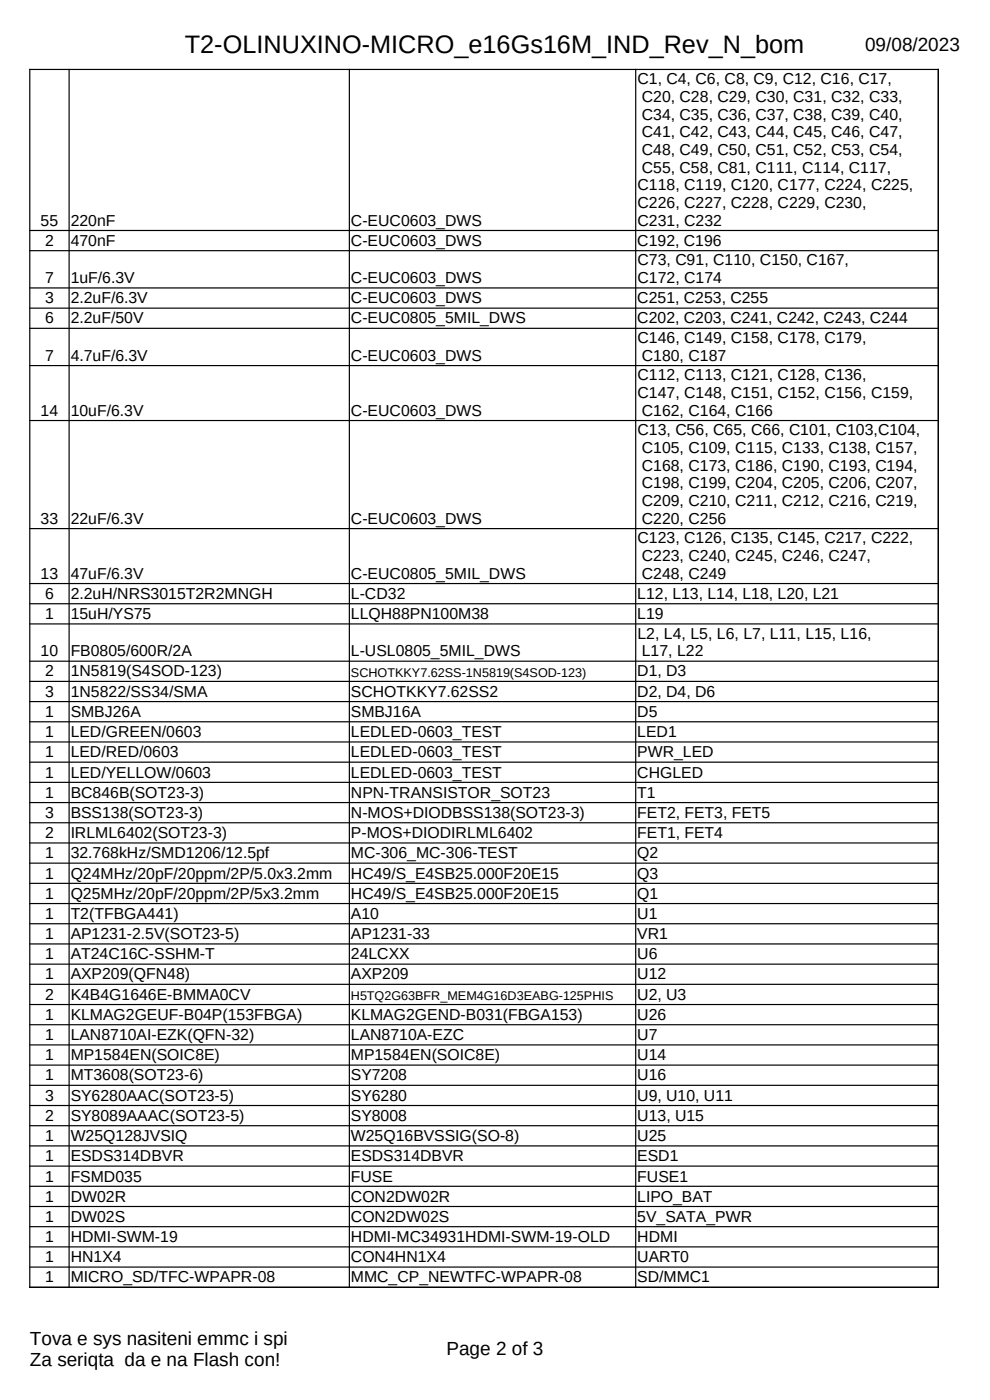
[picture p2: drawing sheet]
<svg xmlns="http://www.w3.org/2000/svg" width="210mm" height="297mm" viewBox="0 0 210 297" stroke-linecap="round" stroke-linejoin="round" font-family="sans-serif">
<defs><g id="words">
<text font-size="5.4" x="39.2" y="11.2">T2-OLINUXINO-MICRO_e16Gs16M_IND_Rev_N_bom</text>
<g font-size="4">
<text x="183.5" y="10.7">09/08/2023</text>
<text x="6.4" y="285.3">Tova e sys nasiteni emmc i spi</text>
<text x="94.7" y="287.5">Page 2 of 3</text>
<text x="6.4" y="289.8">Za seriqta da e na Flash con!</text>
</g>
<g font-size="3.4">
<text x="135.2" y="17.9">C1, C4, C6, C8, C9, C12, C16, C17,</text>
<text x="136.1" y="21.6">C20, C28, C29, C30, C31, C32, C33,</text>
<text x="136.1" y="25.4">C34, C35, C36, C37, C38, C39, C40,</text>
<text x="136.1" y="29.1">C41, C42, C43, C44, C45, C46, C47,</text>
<text x="136.1" y="32.8">C48, C49, C50, C51, C52, C53, C54,</text>
<text x="135.2" y="40.4">C118, C119, C120, C177, C224, C225,</text>
<text x="136.1" y="36.6">C55, C58, C81, C111, C114, C117,</text>
<text x="8.6" y="47.9">55</text>
<text x="15" y="47.9">220nF</text>
<text x="74.4" y="47.9">C-EUC0603_DWS</text>
<text x="135.2" y="44.1">C226, C227, C228, C229, C230,</text>
<text x="135.2" y="47.9">C231, C232</text>
<text x="9.6" y="52.1">2</text>
<text x="15" y="52.1">470nF</text>
<text x="74.4" y="52.1">C-EUC0603_DWS</text>
<text x="135.2" y="52.1">C192, C196</text>
<text x="135.2" y="56.3">C73, C91, C110, C150, C167,</text>
<text x="9.6" y="60">7</text>
<text x="9.6" y="64.3">3</text>
<text x="15" y="60">1uF/6.3V</text>
<text x="15" y="64.3">2.2uF/6.3V</text>
<text x="74.4" y="60">C-EUC0603_DWS</text>
<text x="74.4" y="64.3">C-EUC0603_DWS</text>
<text x="135.2" y="64.3">C251, C253, C255</text>
<text x="135.2" y="60.1">C172, C174</text>
<text x="9.6" y="68.6">6</text>
<text x="15" y="68.6">2.2uF/50V</text>
<text x="74.4" y="68.6">C-EUC0805_5MIL_DWS</text>
<text x="135.2" y="68.6">C202, C203, C241, C242, C243, C244</text>
<text x="9.6" y="76.5">7</text>
<text x="15" y="76.5">4.7uF/6.3V</text>
<text x="74.4" y="76.5">C-EUC0603_DWS</text>
<text x="135.2" y="72.8">C146, C149, C158, C178, C179,</text>
<text x="136.1" y="76.6">C180, C187</text>
<text x="135.2" y="80.7">C112, C113, C121, C128, C136,</text>
<text x="8.6" y="88.2">14</text>
<text x="15" y="88.2">10uF/6.3V</text>
<text x="74.4" y="88.2">C-EUC0603_DWS</text>
<text x="135.2" y="84.5">C147, C148, C151, C152, C156, C159,</text>
<text x="136.1" y="88.2">C162, C164, C166</text>
<text x="135.2" y="92.4">C13, C56, C65, C66, C101, C103,C104,</text>
<text x="136.1" y="96.1">C105, C109, C115, C133, C138, C157,</text>
<text x="136.1" y="99.8">C168, C173, C186, C190, C193, C194,</text>
<text x="136.1" y="103.6">C198, C199, C204, C205, C206, C207,</text>
<text x="136.1" y="107.4">C209, C210, C211, C212, C216, C219,</text>
<text x="8.6" y="111.1">33</text>
<text x="15" y="111.1">22uF/6.3V</text>
<text x="74.4" y="111.1">C-EUC0603_DWS</text>
<text x="136.1" y="111.1">C220, C256</text>
<text x="135.2" y="115.3">C123, C126, C135, C145, C217, C222,</text>
<text x="136.1" y="119">C223, C240, C245, C246, C247,</text>
<text x="8.6" y="122.8">13</text>
<text x="15" y="122.8">47uF/6.3V</text>
<text x="74.4" y="122.8">C-EUC0805_5MIL_DWS</text>
<text x="136.1" y="122.8">C248, C249</text>
<text x="9.6" y="127.1">6</text>
<text x="9.6" y="131.3">1</text>
<text x="15" y="127.1">2.2uH/NRS3015T2R2MNGH</text>
<text x="15" y="131.3">15uH/YS75</text>
<text x="74.4" y="127.1">L-CD32</text>
<text x="74.4" y="131.3">LLQH88PN100M38</text>
<text x="135.2" y="127.1">L12, L13, L14, L18, L20, L21</text>
<text x="135.2" y="131.3">L19</text>
<text x="135.2" y="135.5">L2, L4, L5, L6, L7, L11, L15, L16,</text>
<text x="8.6" y="139.2">10</text>
<text x="9.6" y="143.5">2</text>
<text x="15" y="139.2">FB0805/600R/2A</text>
<text x="15" y="143.5">1N5819(S4SOD-123)</text>
<text x="74.4" y="139.2">L-USL0805_5MIL_DWS</text>
<text x="135.2" y="143.5">D1, D3</text>
<text x="136.1" y="139.2">L17, L22</text>
<text x="9.6" y="147.8">3</text>
<text x="15" y="147.8">1N5822/SS34/SMA</text>
<text x="74.4" y="147.8">SCHOTKKY7.62SS2</text>
<text x="135.2" y="147.8">D2, D4, D6</text>
<text x="9.6" y="152.1">1</text>
<text x="15" y="152.1">SMBJ26A</text>
<text x="74.4" y="152.1">SMBJ16A</text>
<text x="135.2" y="152.1">D5</text>
<text x="9.6" y="156.4">1</text>
<text x="9.6" y="160.7">1</text>
<text x="15" y="156.4">LED/GREEN/0603</text>
<text x="15" y="160.7">LED/RED/0603</text>
<text x="74.4" y="156.4">LEDLED-0603_TEST</text>
<text x="74.4" y="160.7">LEDLED-0603_TEST</text>
<text x="135.2" y="156.4">LED1</text>
<text x="135.2" y="160.7">PWR_LED</text>
<text x="9.6" y="165">1</text>
<text x="15" y="165">LED/YELLOW/0603</text>
<text x="74.4" y="165">LEDLED-0603_TEST</text>
<text x="135.2" y="165">CHGLED</text>
<text x="9.6" y="169.2">1</text>
<text x="9.6" y="173.5">3</text>
<text x="15" y="169.2">BC846B(SOT23-3)</text>
<text x="15" y="173.5">BSS138(SOT23-3)</text>
<text x="74.4" y="169.2">NPN-TRANSISTOR_SOT23</text>
<text x="74.4" y="173.5">N-MOS+DIODBSS138(SOT23-3)</text>
<text x="135.2" y="169.2">T1</text>
<text x="135.2" y="173.5">FET2, FET3, FET5</text>
<text x="9.6" y="177.8">2</text>
<text x="15" y="177.8">IRLML6402(SOT23-3)</text>
<text x="74.4" y="177.8">P-MOS+DIODIRLML6402</text>
<text x="135.2" y="177.8">FET1, FET4</text>
<text x="9.6" y="182.1">1</text>
<text x="15" y="182.1">32.768kHz/SMD1206/12.5pf</text>
<text x="74.4" y="182.1">MC-306_MC-306-TEST</text>
<text x="135.2" y="182.1">Q2</text>
<text x="9.6" y="186.4">1</text>
<text x="9.6" y="190.6">1</text>
<text x="15" y="186.4">Q24MHz/20pF/20ppm/2P/5.0x3.2mm</text>
<text x="15" y="190.6">Q25MHz/20pF/20ppm/2P/5x3.2mm</text>
<text x="74.4" y="186.4">HC49/S_E4SB25.000F20E15</text>
<text x="74.4" y="190.6">HC49/S_E4SB25.000F20E15</text>
<text x="135.2" y="186.4">Q3</text>
<text x="135.2" y="190.6">Q1</text>
<text x="9.6" y="194.9">1</text>
<text x="15" y="194.9">T2(TFBGA441)</text>
<text x="74.4" y="194.9">A10</text>
<text x="135.2" y="194.9">U1</text>
<text x="9.6" y="199.2">1</text>
<text x="9.6" y="203.5">1</text>
<text x="15" y="199.2">AP1231-2.5V(SOT23-5)</text>
<text x="15" y="203.5">AT24C16C-SSHM-T</text>
<text x="74.4" y="199.2">AP1231-33</text>
<text x="74.4" y="203.5">24LCXX</text>
<text x="135.2" y="199.2">VR1</text>
<text x="135.2" y="203.5">U6</text>
<text x="9.6" y="207.8">1</text>
<text x="15" y="207.8">AXP209(QFN48)</text>
<text x="74.4" y="207.8">AXP209</text>
<text x="135.2" y="207.8">U12</text>
<text x="9.6" y="212.1">2</text>
<text x="15" y="212.1">K4B4G1646E-BMMA0CV</text>
<text x="135.2" y="212.1">U2, U3</text>
<text x="9.6" y="216.4">1</text>
<text x="9.6" y="220.7">1</text>
<text x="15" y="216.4">KLMAG2GEUF-B04P(153FBGA)</text>
<text x="15" y="220.7">LAN8710AI-EZK(QFN-32)</text>
<text x="74.4" y="216.4">KLMAG2GEND-B031(FBGA153)</text>
<text x="74.4" y="220.7">LAN8710A-EZC</text>
<text x="135.2" y="216.4">U26</text>
<text x="135.2" y="220.7">U7</text>
<text x="9.6" y="224.9">1</text>
<text x="15" y="224.9">MP1584EN(SOIC8E)</text>
<text x="74.4" y="224.9">MP1584EN(SOIC8E)</text>
<text x="135.2" y="224.9">U14</text>
<text x="9.6" y="229.2">1</text>
<text x="9.6" y="233.5">3</text>
<text x="15" y="229.2">MT3608(SOT23-6)</text>
<text x="15" y="233.5">SY6280AAC(SOT23-5)</text>
<text x="74.4" y="229.2">SY7208</text>
<text x="74.4" y="233.5">SY6280</text>
<text x="135.2" y="229.2">U16</text>
<text x="135.2" y="233.5">U9, U10, U11</text>
<text x="9.6" y="237.8">2</text>
<text x="15" y="237.8">SY8089AAAC(SOT23-5)</text>
<text x="74.4" y="237.8">SY8008</text>
<text x="135.2" y="237.8">U13, U15</text>
<text x="9.6" y="242.1">1</text>
<text x="15" y="242.1">W25Q128JVSIQ</text>
<text x="74.4" y="242.1">W25Q16BVSSIG(SO-8)</text>
<text x="135.2" y="242.1">U25</text>
<text x="9.6" y="246.3">1</text>
<text x="9.6" y="250.6">1</text>
<text x="15" y="246.3">ESDS314DBVR</text>
<text x="15" y="250.6">FSMD035</text>
<text x="74.4" y="246.3">ESDS314DBVR</text>
<text x="74.4" y="250.6">FUSE</text>
<text x="135.2" y="246.3">ESD1</text>
<text x="135.2" y="250.6">FUSE1</text>
<text x="9.6" y="254.9">1</text>
<text x="15" y="254.9">DW02R</text>
<text x="74.4" y="254.9">CON2DW02R</text>
<text x="135.2" y="254.9">LIPO_BAT</text>
<text x="9.6" y="259.2">1</text>
<text x="9.6" y="263.5">1</text>
<text x="15" y="259.2">DW02S</text>
<text x="15" y="263.5">HDMI-SWM-19</text>
<text x="74.4" y="259.2">CON2DW02S</text>
<text x="74.4" y="263.5">HDMI-MC34931HDMI-SWM-19-OLD</text>
<text x="135.2" y="259.2">5V_SATA_PWR</text>
<text x="135.2" y="263.5">HDMI</text>
<text x="9.6" y="267.8">1</text>
<text x="15" y="267.8">HN1X4</text>
<text x="74.4" y="267.8">CON4HN1X4</text>
<text x="135.2" y="267.8">UART0</text>
<text x="9.6" y="272.1">1</text>
<text x="15" y="272.1">MICRO_SD/TFC-WPAPR-08</text>
<text x="74.4" y="272.1">MMC_CP_NEWTFC-WPAPR-08</text>
<text x="135.2" y="272.1">SD/MMC1</text>
</g>
<g font-size="2.7">
<text x="74.4" y="143.6">SCHOTKKY7.62SS-1N5819(S4SOD-123)</text>
<text x="74.4" y="212.2">H5TQ2G63BFR_MEM4G16D3EABG-125PHIS</text>
</g>
</g></defs>
<g fill="none" stroke="#000" stroke-width=".25">
<path d="M6.2 14.7h193M6.3 14.6v258.6M14.7 14.6v258.6M74.1 14.6v258.6M134.9 14.6v258.6M199 14.6v258.6M6.2 48.9h193M6.2 53.2h193M6.2 61.1h193M6.2 65.4h193M6.2 69.7h193M6.2 77.6h193"/>
<path d="M6.2 89.2h193M6.2 112.1h193M6.2 123.8h193M6.2 128.1h193M6.2 132.4h193M6.2 140.3h193M6.2 144.6h193M6.2 148.8h193M6.2 153.1h193M6.2 157.4h193M6.2 161.7h193M6.2 166h193"/>
<path d="M6.2 170.3h193M6.2 174.5h193M6.2 178.8h193M6.2 183.1h193M6.2 187.4h193M6.2 191.7h193M6.2 196h193M6.2 200.3h193M6.2 204.5h193M6.2 208.8h193M6.2 213.1h193M6.2 217.4h193"/>
<path d="M6.2 221.7h193M6.2 226h193M6.2 230.2h193M6.2 234.5h193M6.2 238.8h193M6.2 243.1h193M6.2 247.4h193M6.2 251.7h193M6.2 255.9h193M6.2 260.2h193M6.2 264.5h193M6.2 268.8h193"/>
<path d="M6.2 273.1h193"/>
</g>
<use href="#words"/>
</svg>
